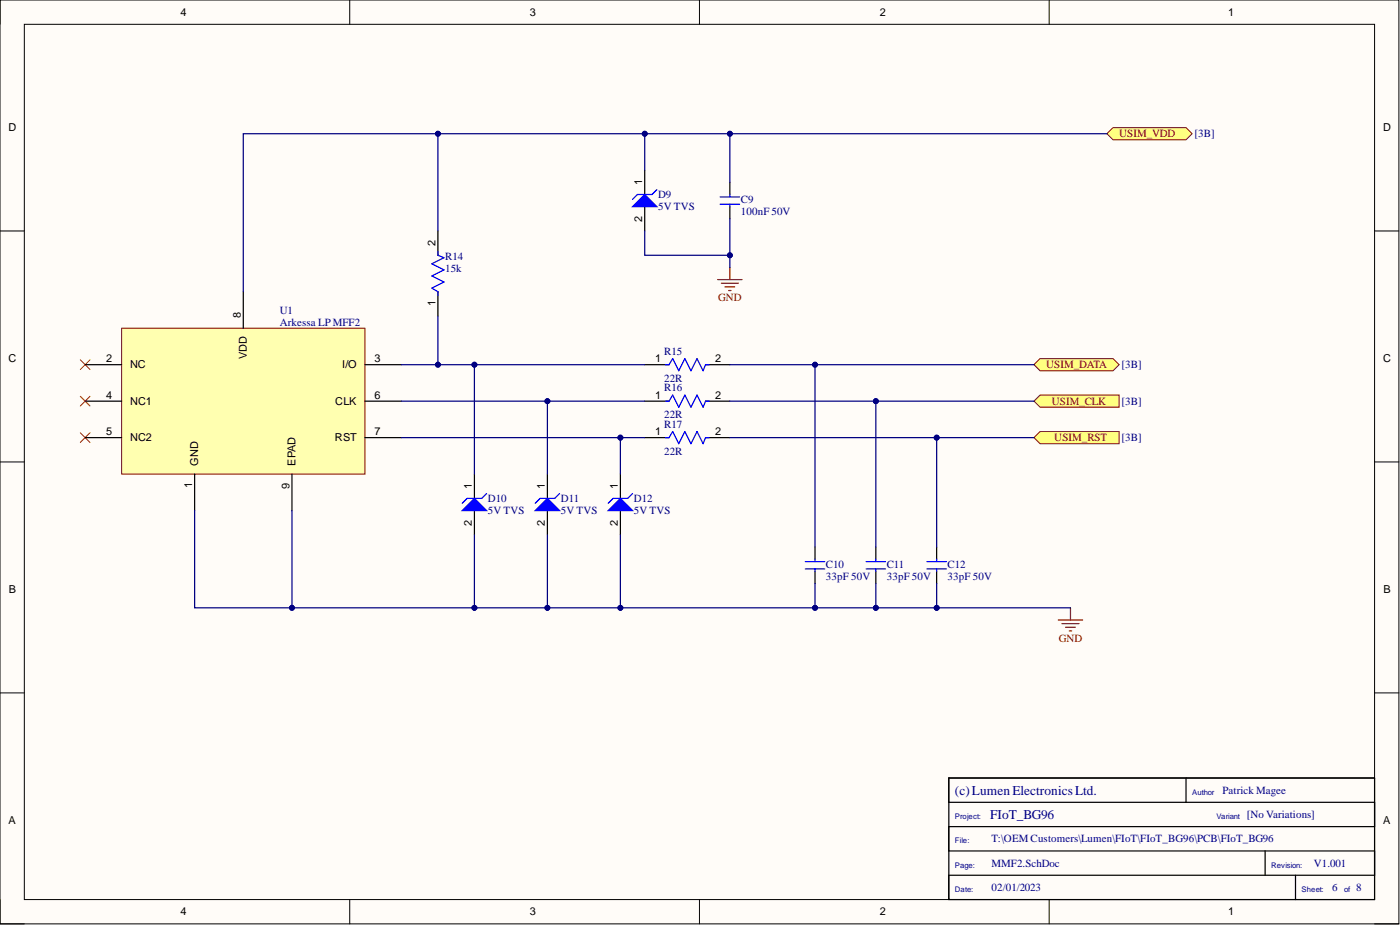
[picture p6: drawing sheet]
<svg xmlns="http://www.w3.org/2000/svg" width="292mm" height="193mm" viewBox="0 0 292 193" stroke-linecap="round" stroke-linejoin="round" font-family="sans-serif">
<defs><g id="words">
<g font-size="2.8" fill="#000080">
<text x="199.2" y="165.8">(c)LumenElectronicsLtd.</text>
<text x="206.6" y="170.8">FIoT_BG96</text>
</g>
<g font-size="2.3">
<text x="37.6" y="3.3">4</text>
<text x="110.6" y="3.3">3</text>
<text x="183.6" y="3.3">2</text>
<text x="256.3" y="3.3">1</text>
<text x="1.8" y="27.4">D</text>
<text x="288.6" y="27.4">D</text>
<text x="134" y="38.5" transform="rotate(-90 134 38.5)">1</text>
<text x="134" y="46.3" transform="rotate(-90 134 46.3)">2</text>
<text x="90.9" y="51.2" transform="rotate(-90 90.9 51.2)">2</text>
<text x="90.9" y="63.7" transform="rotate(-90 90.9 63.7)">1</text>
<text x="50.3" y="66.4" transform="rotate(-90 50.3 66.4)">8</text>
<text x="1.8" y="75.6">C</text>
<text x="22.2" y="75.6">2</text>
<text x="27.2" y="76.8">NC</text>
<text x="51.5" y="74.9" transform="rotate(-90 51.5 74.9)">VDD</text>
<text x="71.4" y="76.8">I/O</text>
<text x="78.2" y="75.6">3</text>
<text x="136.7" y="75.6">1</text>
<text x="149.2" y="75.6">2</text>
<text x="288.6" y="75.6">C</text>
<text x="22.2" y="83.2">4</text>
<text x="78.2" y="83.2">6</text>
<text x="136.7" y="83.2">1</text>
<text x="149.2" y="83.2">2</text>
<text x="27.2" y="84.4">NC1</text>
<text x="70" y="84.4">CLK</text>
<text x="22.2" y="90.8">5</text>
<text x="27.2" y="92.1">NC2</text>
<text x="69.9" y="92.1">RST</text>
<text x="78.2" y="90.8">7</text>
<text x="136.7" y="90.8">1</text>
<text x="149.2" y="90.8">2</text>
<text x="40.1" y="101.8" transform="rotate(-90 40.1 101.8)">1</text>
<text x="41.4" y="97.1" transform="rotate(-90 41.4 97.1)">GND</text>
<text x="61.7" y="97.1" transform="rotate(-90 61.7 97.1)">EPAD</text>
<text x="98.5" y="101.9" transform="rotate(-90 98.5 101.9)">1</text>
<text x="113.7" y="101.9" transform="rotate(-90 113.7 101.9)">1</text>
<text x="128.9" y="101.9" transform="rotate(-90 128.9 101.9)">1</text>
<text x="60.4" y="102.1" transform="rotate(-90 60.4 102.1)">9</text>
<text x="98.5" y="109.7" transform="rotate(-90 98.5 109.7)">2</text>
<text x="113.7" y="109.7" transform="rotate(-90 113.7 109.7)">2</text>
<text x="128.9" y="109.7" transform="rotate(-90 128.9 109.7)">2</text>
<text x="1.9" y="123.8">B</text>
<text x="288.7" y="123.8">B</text>
<text x="1.8" y="171.9">A</text>
<text x="288.6" y="171.9">A</text>
<text x="37.6" y="191">4</text>
<text x="110.6" y="191">3</text>
<text x="183.6" y="191">2</text>
<text x="256.3" y="191">1</text>
</g>
<g font-size="2.3" fill="#800000">
<text x="233.5" y="28.7">USIM_VDD</text>
<text x="149.8" y="62.9">GND</text>
<text x="218.3" y="76.8">USIM_DATA</text>
<text x="219.5" y="84.4">USIM_CLK</text>
<text x="220" y="92.1">USIM_RST</text>
<text x="220.9" y="133.9">GND</text>
</g>
<g font-size="2.3" fill="#000080">
<text x="249.2" y="28.7">[3B]</text>
<text x="137.3" y="41.3">D9</text>
<text x="137.3" y="43.9">5V TVS</text>
<text x="154.6" y="44.9">100nF 50V</text>
<text x="154.6" y="42.4">C9</text>
<text x="92.9" y="56.8">15k</text>
<text x="92.9" y="54.3">R14</text>
<text x="58.4" y="65.4">U1</text>
<text x="58.4" y="68">Arkessa LP MFF2</text>
<text x="138.6" y="74.1">R15</text>
<text x="234" y="76.8">[3B]</text>
<text x="138.6" y="79.6">22R</text>
<text x="138.6" y="81.7">R16</text>
<text x="138.6" y="87.2">22R</text>
<text x="138.6" y="89.3">R17</text>
<text x="234" y="84.4">[3B]</text>
<text x="138.6" y="94.8">22R</text>
<text x="234" y="92.1">[3B]</text>
<text x="101.8" y="107.3">5V TVS</text>
<text x="101.8" y="104.7">D10</text>
<text x="117" y="107.3">5V TVS</text>
<text x="117" y="104.7">D11</text>
<text x="132.2" y="107.3">5V TVS</text>
<text x="132.2" y="104.7">D12</text>
<text x="172.3" y="118.4">C10</text>
<text x="185" y="118.4">C11</text>
<text x="197.7" y="118.4">C12</text>
<text x="172.3" y="121">33pF 50V</text>
<text x="185" y="121">33pF 50V</text>
<text x="197.7" y="121">33pF 50V</text>
<text x="255.1" y="165.6">Patrick Magee</text>
<text x="260.1" y="170.7">[No Variations]</text>
<text x="206.8" y="175.7">T:\OEM Customers\Lumen\FIoT\FIoT_BG96\PCB\FIoT_BG96</text>
<text x="206.8" y="185.9">02/01/2023</text>
<text x="206.8" y="180.8">MMF2.SchDoc</text>
<text x="274.1" y="180.8">V1.001</text>
<text x="277.9" y="185.9">6</text>
<text x="283" y="185.9">8</text>
</g>
<g font-size="1.6" fill="#000080">
<text x="248.7" y="165.8">Author</text>
<text x="199.2" y="170.8">Project:</text>
<text x="253.8" y="170.8">Variant</text>
<text x="199.2" y="175.9">File:</text>
<text x="199.2" y="181">Page:</text>
<text x="265.2" y="181">Revision:</text>
<text x="199.2" y="186.1">Date:</text>
<text x="271.6" y="186.1">Sheet:</text>
<text x="280.5" y="186.1">of</text>
</g>
</g></defs>
<path d="M0 0h291.9v192.7h-291.9z" fill-rule="evenodd" fill="#fffcf8"/>
<path d="M0 0h291.9v192.7h-291.9z" fill="none" stroke="#000" stroke-width=".21"/>
<path d="M5.1 5.1h281.7v182.6h-281.7z" fill-rule="evenodd" fill="#fffcf8"/>
<g fill="none" stroke="#000" stroke-width=".21">
<path d="M0 0v5.1M5.1 5.1h281.7v182.6h-281.7zM73 0v5.1M145.9 0v5.1M218.9 0v5.1M0 48.2h5.1M286.8 48.2h5.1M0 96.4h5.1M286.8 96.4h5.1M0 144.6h5.1M286.8 144.6h5.1M0 187.7v5h5.1"/>
<path d="M73 187.7v5M145.9 187.7v5M218.9 187.7v5M286.8 192.7h5.1"/>
</g>
<path d="M231 27.9l1.2-1.3h15.3l1.2 1.3-1.2 1.3h-15.3z" fill-rule="evenodd" fill="#ffff80"/>
<path d="M231 27.9l1.2-1.3h15.3l1.2 1.3-1.2 1.3h-15.3z" fill="none" stroke="#800000" stroke-width=".21"/>
<path d="M215.7 76.1l1.3-1.3h15.2l1.3 1.3-1.3 1.2h-15.2z" fill-rule="evenodd" fill="#ffff80"/>
<path d="M215.7 76.1l1.3-1.3h15.2l1.3 1.3-1.3 1.2h-15.2z" fill="none" stroke="#800000" stroke-width=".21"/>
<path d="M16.8 75.1l2 2M18.8 75.1l-2 2M16.8 82.7l2 2M16.8 90.3l2 2M18.8 82.7l-2 2M18.8 90.3l-2 2" fill="none" stroke="#f00" stroke-width=".21"/>
<path d="M25.4 68.5h50.7v30.4h-50.7z" fill-rule="evenodd" fill="#ffffb0"/>
<path d="M25.4 68.5h50.7v30.4h-50.7z" fill="none" stroke="#800000" stroke-width=".21"/>
<path d="M17.8 76.1h7.6M50.8 60.9v7.6M76.1 76.1h7.7M17.8 83.7h7.6M17.8 91.3h7.6M40.6 98.9v7.6M60.9 98.9v7.6M76.1 83.7h7.7M76.1 91.3h7.7" fill="none" stroke="#000" stroke-width=".25"/>
<path d="M215.7 83.7l1.3-1.3h16.5v2.6h-16.5z" fill-rule="evenodd" fill="#ffff80"/>
<path d="M215.7 83.7l1.3-1.3h16.5v2.6h-16.5z" fill="none" stroke="#800000" stroke-width=".21"/>
<path d="M215.7 91.3l1.3-1.3h16.5v2.6h-16.5z" fill-rule="evenodd" fill="#ffff80"/>
<path d="M215.7 91.3l1.3-1.3h16.5v2.6h-16.5z" fill="none" stroke="#800000" stroke-width=".21"/>
<path d="M149.7 58.3h5.1M150.5 59.1h3.6M151.3 59.9h2M152.3 55.8v2.5M152 60.6h.5M220.8 129.3h5.1M221.6 130.1h3.5M222.3 130.9h2.1M223.1 131.6h.5M223.3 126.8v2.5" fill="none" stroke="#800000" stroke-width=".25"/>
<g fill="none" stroke="#000" stroke-width=".25">
<path d="M152.3 38v2.6M91.4 48.2v5.1M152.3 43.1v2.5M91.4 60.9v5M134.5 76.1h5.1M147.2 76.1h5.1M99 98.9v5.1M134.5 83.7h5.1M134.5 91.3h5.1M147.2 83.7h5.1M147.2 91.3h5.1M99 106.5v5.1"/>
<path d="M170 114.1v2.6M170 119.2v2.5M182.7 114.1v2.6M182.7 119.2v2.5M195.4 114.1v2.6M195.4 119.2v2.5M198 162.3h88.8v25.4h-88.8zM198 177.5h88.8M198 172.4h88.8M198 167.4h88.8M247.5 162.3v5.1M264 177.5v5.1"/>
<path d="M198 182.6h88.8M270.3 182.6v5.1"/>
</g>
<g fill="none" stroke="#00f" stroke-width=".25">
<path d="M91.4 52.5v.8l1.2 .5-2.5 1.2 2.5 1.3-2.5 1.3 2.5 1.2-2.5 1.3 1.3 .8v.7M150.3 41.1h4M150.3 42.6h4M152.3 40.6v.5M152.3 42.6v.5M138.8 76.1h.8l.8-1.3 1.2 2.5 1.3-2.5 1.3 2.5 1.2-2.5 1.3 2.5 .5-1.2h.8M138.8 83.7h.8l.8-1.3 1.2 2.6 1.3-2.6 1.3 2.6 1.2-2.6 1.3 2.6 .5-1.3h.8M138.8 91.3h.8l.8-1.3 1.2 2.6 1.3-2.6 1.3 2.6 1.2-2.6 1.3 2.6 .5-1.3h.8M168 117.2h4.1M168 118.7h4.1M170 116.7v.5M170 118.7v.5"/>
<path d="M180.7 117.2h4.1M180.7 118.7h4.1M182.7 116.7v.5M182.7 118.7v.5M193.4 117.2h4.1M193.4 118.7h4.1M195.4 116.7v.5M195.4 118.7v.5"/>
</g>
<path d="M96.4 106.5l2.6-2.5 2.5 2.5z" fill="#00f"/>
<path d="M96.4 106.5l2.6-2.5 2.5 2.5zM101.5 103l-1 1h-3l-1.1 1" fill="none" stroke="#00f" stroke-width=".25"/>
<path d="M114.2 98.9v5.1M114.2 106.5v5.1" fill="none" stroke="#000" stroke-width=".25"/>
<path d="M111.7 106.5l2.5-2.5 2.5 2.5z" fill="#00f"/>
<path d="M111.7 106.5l2.5-2.5 2.5 2.5zM116.7 103l-1 1h-3l-1 1" fill="none" stroke="#00f" stroke-width=".25"/>
<path d="M129.4 98.9v5.1M129.4 106.5v5.1" fill="none" stroke="#000" stroke-width=".25"/>
<path d="M126.9 106.5l2.5-2.5 2.6 2.5z" fill="#00f"/>
<path d="M126.9 106.5l2.5-2.5 2.6 2.5zM132 103l-1 1h-3.1l-1 1" fill="none" stroke="#00f" stroke-width=".25"/>
<path d="M134.5 35.5v5.1M134.5 43.1v5.1" fill="none" stroke="#000" stroke-width=".25"/>
<path d="M132 43.1l2.5-2.5 2.6 2.5z" fill="#00f"/>
<path d="M137.1 39.6l-1.1 1h-3l-1 1M132 43.1l2.5-2.5 2.6 2.5z" fill="none" stroke="#00f" stroke-width=".25"/>
<path d="M60.9 106.5v20.3" fill="none" stroke="#000080" stroke-width=".25"/>
<circle cx="60.9" cy="126.8" r=".51" fill="#000080"/>
<circle cx="60.9" cy="126.8" r=".51" fill="none" stroke="#000080" stroke-width=".21"/>
<path d="M182.7 121.7v5.1" fill="none" stroke="#000080" stroke-width=".25"/>
<circle cx="182.7" cy="126.8" r=".51" fill="#000080"/>
<circle cx="182.7" cy="126.8" r=".51" fill="none" stroke="#000080" stroke-width=".21"/>
<path d="M182.7 83.7v30.4" fill="none" stroke="#000080" stroke-width=".25"/>
<circle cx="182.7" cy="83.7" r=".51" fill="#000080"/>
<circle cx="182.7" cy="83.7" r=".51" fill="none" stroke="#000080" stroke-width=".21"/>
<path d="M83.8 91.3h50.7" fill="none" stroke="#000080" stroke-width=".25"/>
<circle cx="129.4" cy="91.3" r=".51" fill="#000080"/>
<circle cx="129.4" cy="91.3" r=".51" fill="none" stroke="#000080" stroke-width=".21"/>
<path d="M152.3 91.3h63.4" fill="none" stroke="#000080" stroke-width=".25"/>
<circle cx="195.4" cy="91.3" r=".51" fill="#000080"/>
<circle cx="195.4" cy="91.3" r=".51" fill="none" stroke="#000080" stroke-width=".21"/>
<path d="M195.4 121.7v5.1" fill="none" stroke="#000080" stroke-width=".25"/>
<circle cx="195.4" cy="126.8" r=".51" fill="#000080"/>
<circle cx="195.4" cy="126.8" r=".51" fill="none" stroke="#000080" stroke-width=".21"/>
<path d="M195.4 91.3v22.8" fill="none" stroke="#000080" stroke-width=".25"/>
<circle cx="195.4" cy="91.3" r=".51" fill="#000080"/>
<circle cx="195.4" cy="91.3" r=".51" fill="none" stroke="#000080" stroke-width=".21"/>
<path d="M134.5 27.9v7.6" fill="none" stroke="#000080" stroke-width=".25"/>
<circle cx="134.5" cy="27.9" r=".51" fill="#000080"/>
<circle cx="134.5" cy="27.9" r=".51" fill="none" stroke="#000080" stroke-width=".21"/>
<path d="M152.3 27.9h78.7" fill="none" stroke="#000080" stroke-width=".25"/>
<circle cx="152.3" cy="27.9" r=".51" fill="#000080"/>
<circle cx="152.3" cy="27.9" r=".51" fill="none" stroke="#000080" stroke-width=".21"/>
<path d="M152.3 45.6v10.2" fill="none" stroke="#000080" stroke-width=".25"/>
<circle cx="152.3" cy="53.3" r=".51" fill="#000080"/>
<circle cx="152.3" cy="53.3" r=".51" fill="none" stroke="#000080" stroke-width=".21"/>
<path d="M134.5 48.2v5.1h17.8" fill="none" stroke="#000080" stroke-width=".25"/>
<circle cx="152.3" cy="53.3" r=".51" fill="#000080"/>
<circle cx="152.3" cy="53.3" r=".51" fill="none" stroke="#000080" stroke-width=".21"/>
<path d="M91.4 27.9v20.3" fill="none" stroke="#000080" stroke-width=".25"/>
<circle cx="91.4" cy="27.9" r=".51" fill="#000080"/>
<circle cx="91.4" cy="27.9" r=".51" fill="none" stroke="#000080" stroke-width=".21"/>
<path d="M152.3 38v-10.1h-101.5v33" fill="none" stroke="#000080" stroke-width=".25"/>
<circle cx="91.4" cy="27.9" r=".51" fill="#000080"/>
<circle cx="91.4" cy="27.9" r=".51" fill="none" stroke="#000080" stroke-width=".21"/>
<circle cx="134.5" cy="27.9" r=".51" fill="#000080"/>
<circle cx="134.5" cy="27.9" r=".51" fill="none" stroke="#000080" stroke-width=".21"/>
<circle cx="152.3" cy="27.9" r=".51" fill="#000080"/>
<circle cx="152.3" cy="27.9" r=".51" fill="none" stroke="#000080" stroke-width=".21"/>
<path d="M91.4 65.9v10.2" fill="none" stroke="#000080" stroke-width=".25"/>
<circle cx="91.4" cy="76.1" r=".51" fill="#000080"/>
<circle cx="91.4" cy="76.1" r=".51" fill="none" stroke="#000080" stroke-width=".21"/>
<path d="M83.8 76.1h50.7" fill="none" stroke="#000080" stroke-width=".25"/>
<circle cx="99" cy="76.1" r=".51" fill="#000080"/>
<circle cx="99" cy="76.1" r=".51" fill="none" stroke="#000080" stroke-width=".21"/>
<circle cx="91.4" cy="76.1" r=".51" fill="#000080"/>
<circle cx="91.4" cy="76.1" r=".51" fill="none" stroke="#000080" stroke-width=".21"/>
<path d="M152.3 76.1h63.4" fill="none" stroke="#000080" stroke-width=".25"/>
<circle cx="170" cy="76.1" r=".51" fill="#000080"/>
<circle cx="170" cy="76.1" r=".51" fill="none" stroke="#000080" stroke-width=".21"/>
<path d="M40.6 106.5v20.3h182.7" fill="none" stroke="#000080" stroke-width=".25"/>
<circle cx="60.9" cy="126.8" r=".51" fill="#000080"/>
<circle cx="60.9" cy="126.8" r=".51" fill="none" stroke="#000080" stroke-width=".21"/>
<circle cx="99" cy="126.8" r=".51" fill="#000080"/>
<circle cx="99" cy="126.8" r=".51" fill="none" stroke="#000080" stroke-width=".21"/>
<circle cx="114.2" cy="126.8" r=".51" fill="#000080"/>
<circle cx="114.2" cy="126.8" r=".51" fill="none" stroke="#000080" stroke-width=".21"/>
<circle cx="129.4" cy="126.8" r=".51" fill="#000080"/>
<circle cx="129.4" cy="126.8" r=".51" fill="none" stroke="#000080" stroke-width=".21"/>
<circle cx="170" cy="126.8" r=".51" fill="#000080"/>
<circle cx="170" cy="126.8" r=".51" fill="none" stroke="#000080" stroke-width=".21"/>
<circle cx="182.7" cy="126.8" r=".51" fill="#000080"/>
<circle cx="182.7" cy="126.8" r=".51" fill="none" stroke="#000080" stroke-width=".21"/>
<circle cx="195.4" cy="126.8" r=".51" fill="#000080"/>
<circle cx="195.4" cy="126.8" r=".51" fill="none" stroke="#000080" stroke-width=".21"/>
<path d="M170 121.7v5.1" fill="none" stroke="#000080" stroke-width=".25"/>
<circle cx="170" cy="126.8" r=".51" fill="#000080"/>
<circle cx="170" cy="126.8" r=".51" fill="none" stroke="#000080" stroke-width=".21"/>
<path d="M170 76.1v38" fill="none" stroke="#000080" stroke-width=".25"/>
<circle cx="170" cy="76.1" r=".51" fill="#000080"/>
<circle cx="170" cy="76.1" r=".51" fill="none" stroke="#000080" stroke-width=".21"/>
<path d="M152.3 83.7h63.4" fill="none" stroke="#000080" stroke-width=".25"/>
<circle cx="182.7" cy="83.7" r=".51" fill="#000080"/>
<circle cx="182.7" cy="83.7" r=".51" fill="none" stroke="#000080" stroke-width=".21"/>
<path d="M99 111.6v15.2" fill="none" stroke="#000080" stroke-width=".25"/>
<circle cx="99" cy="126.8" r=".51" fill="#000080"/>
<circle cx="99" cy="126.8" r=".51" fill="none" stroke="#000080" stroke-width=".21"/>
<path d="M114.2 111.6v15.2" fill="none" stroke="#000080" stroke-width=".25"/>
<circle cx="114.2" cy="126.8" r=".51" fill="#000080"/>
<circle cx="114.2" cy="126.8" r=".51" fill="none" stroke="#000080" stroke-width=".21"/>
<path d="M129.4 111.6v15.2" fill="none" stroke="#000080" stroke-width=".25"/>
<circle cx="129.4" cy="126.8" r=".51" fill="#000080"/>
<circle cx="129.4" cy="126.8" r=".51" fill="none" stroke="#000080" stroke-width=".21"/>
<path d="M129.4 91.3v7.6" fill="none" stroke="#000080" stroke-width=".25"/>
<circle cx="129.4" cy="91.3" r=".51" fill="#000080"/>
<circle cx="129.4" cy="91.3" r=".51" fill="none" stroke="#000080" stroke-width=".21"/>
<path d="M114.2 83.7h20.3" fill="none" stroke="#000080" stroke-width=".25"/>
<circle cx="114.2" cy="83.7" r=".51" fill="#000080"/>
<circle cx="114.2" cy="83.7" r=".51" fill="none" stroke="#000080" stroke-width=".21"/>
<path d="M99 76.1v22.8" fill="none" stroke="#000080" stroke-width=".25"/>
<circle cx="99" cy="76.1" r=".51" fill="#000080"/>
<circle cx="99" cy="76.1" r=".51" fill="none" stroke="#000080" stroke-width=".21"/>
<path d="M83.8 83.7h30.4v15.2" fill="none" stroke="#000080" stroke-width=".25"/>
<circle cx="114.2" cy="83.7" r=".51" fill="#000080"/>
<circle cx="114.2" cy="83.7" r=".51" fill="none" stroke="#000080" stroke-width=".21"/>
<use href="#words"/>
</svg>
